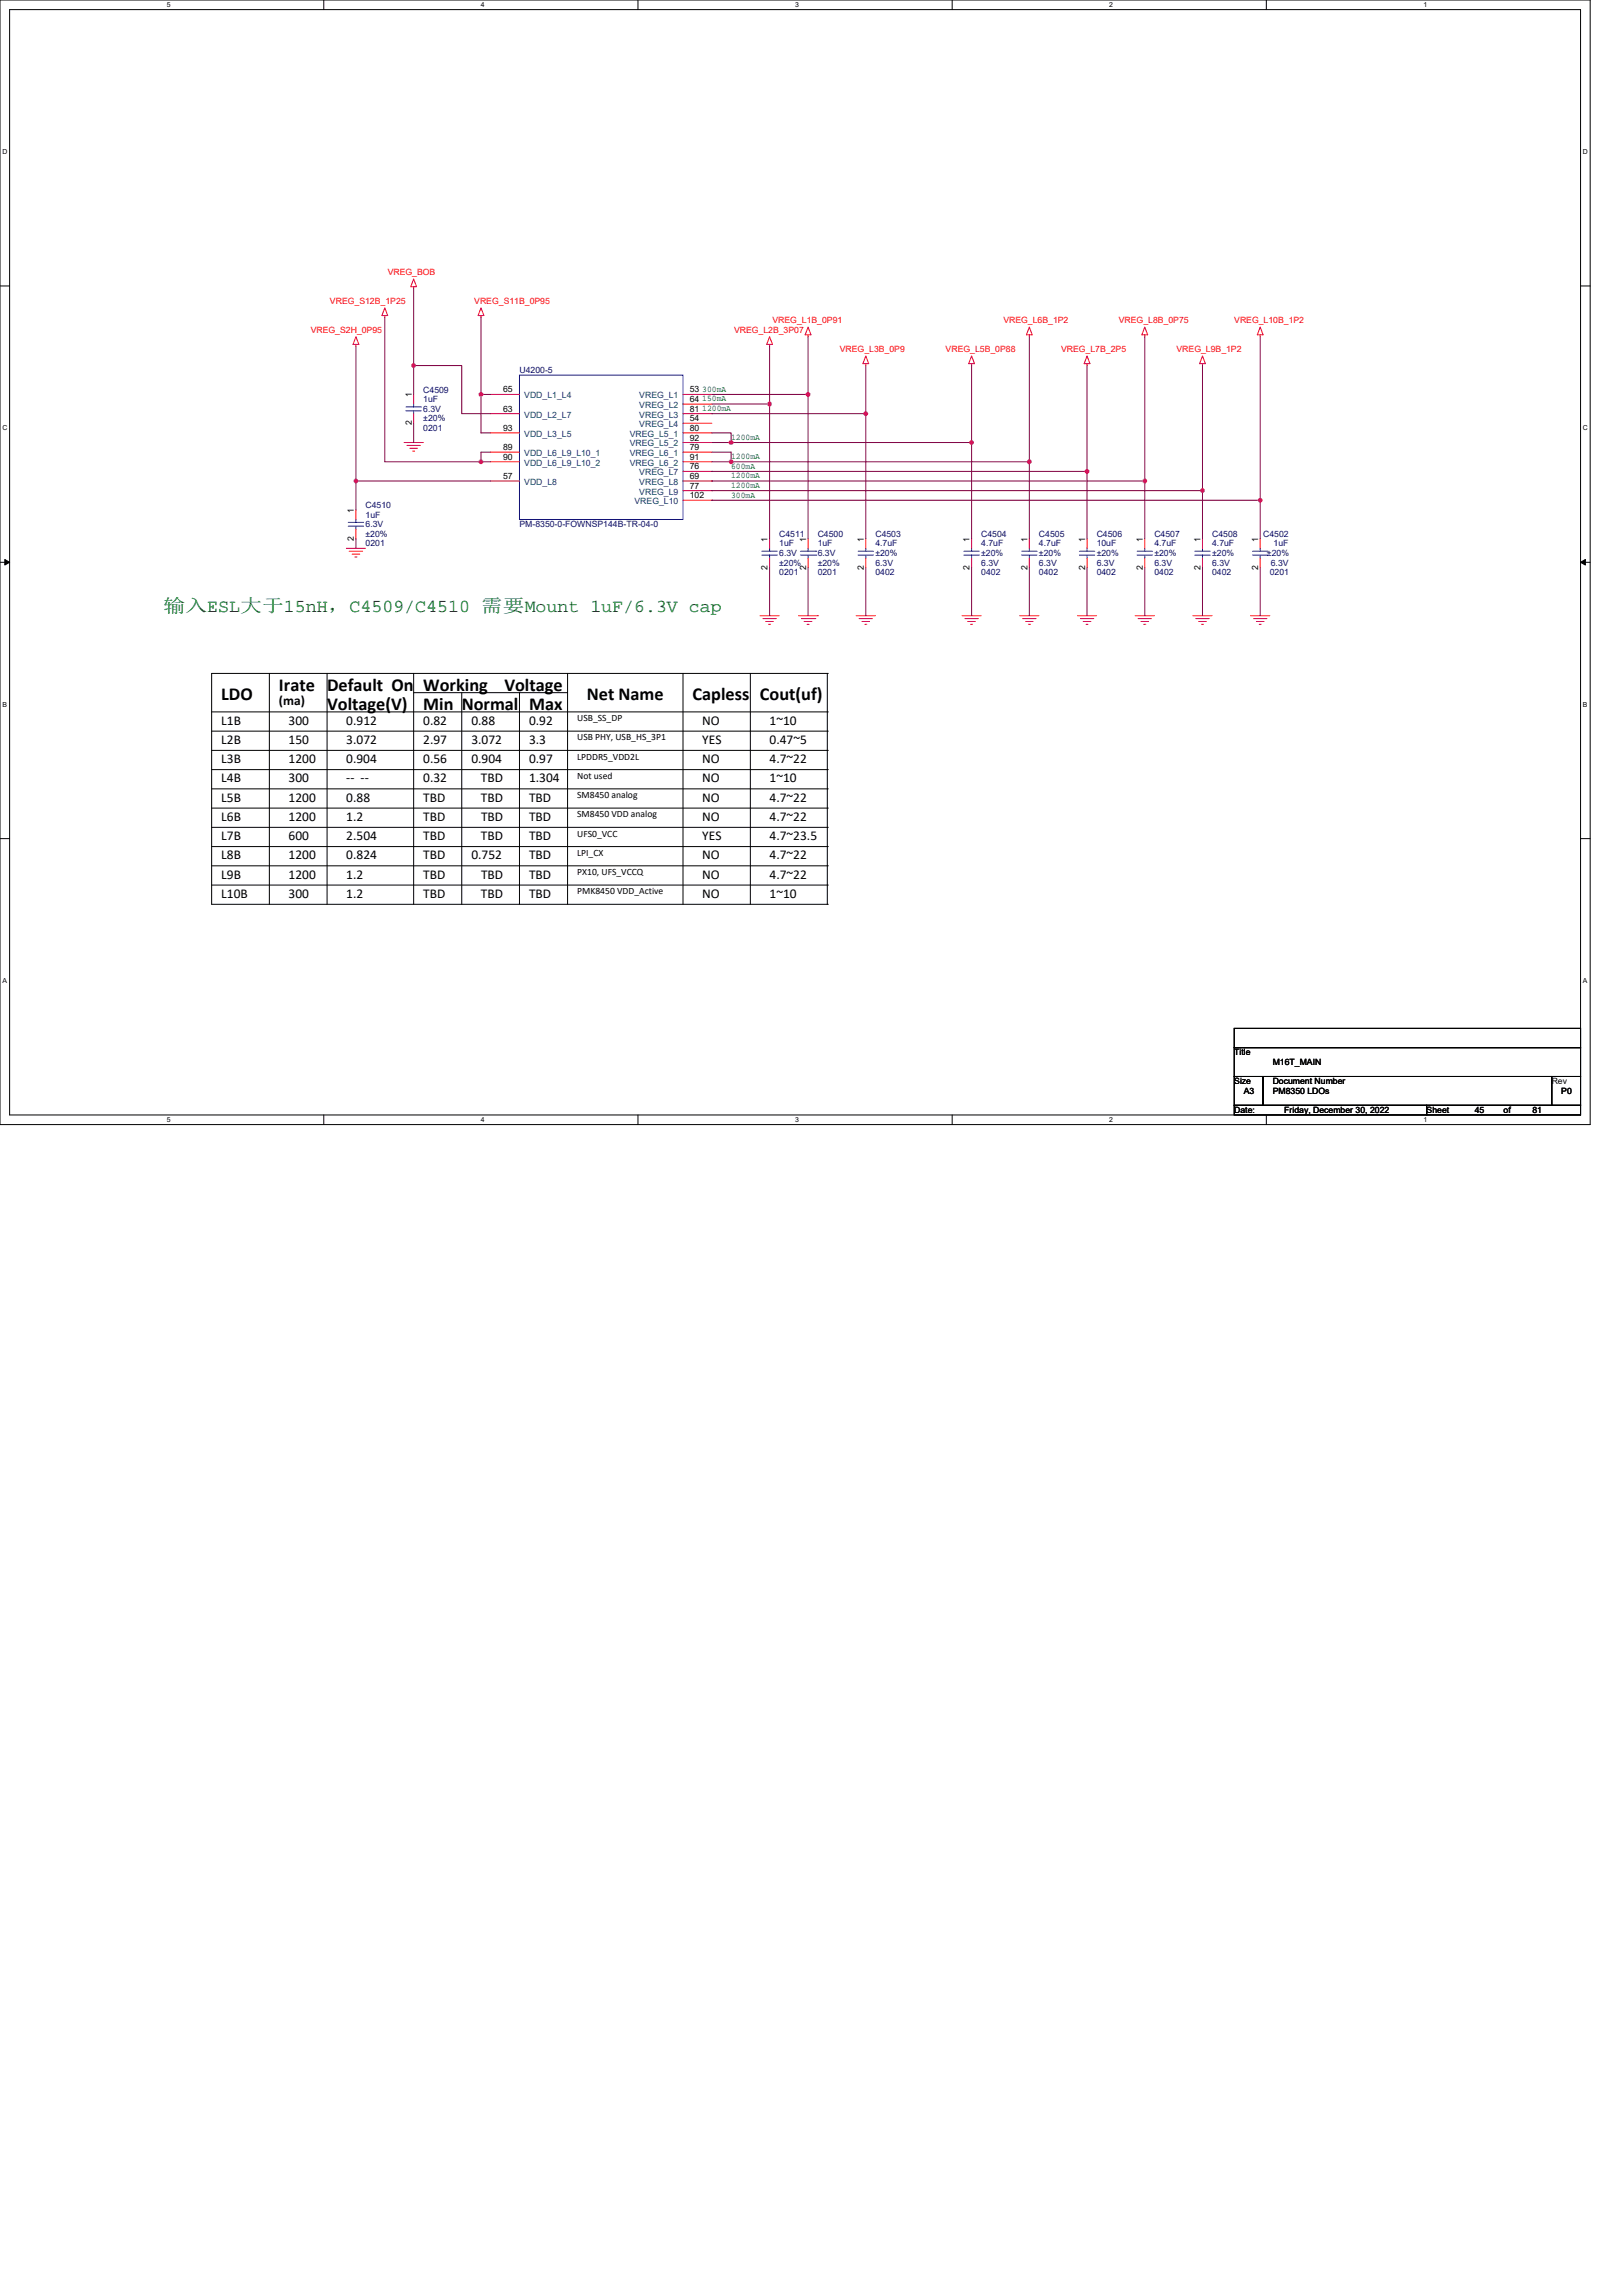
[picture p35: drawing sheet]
<svg xmlns="http://www.w3.org/2000/svg" width="210mm" height="297mm" viewBox="0 0 210 297" stroke-linecap="round" stroke-linejoin="round" font-family="sans-serif">
<defs><g id="words">
<text font-size="2.4" fill="#008000" x="21.2" y="79.1">输入ESL大于15nH，C4509/C4510 需要Mount 1uF/6.3V cap</text>
<g font-size="2.4">
<text x="36.1" y="89.4">Irate</text>
<text x="42.3" y="89.4">Default On</text>
<text x="54.8" y="89.4">Working</text>
<text x="65.3" y="89.4">Voltage</text>
<text x="28.6" y="90.6">LDO</text>
<text x="42.3" y="91.9">Voltage(V)</text>
<text x="54.8" y="91.9">Min Normal</text>
<text x="68.5" y="91.9">Max</text>
<text x="75.9" y="90.6">Net Name</text>
<text x="89.6" y="90.6">Capless</text>
<text x="98.3" y="90.6">Cout(uf)</text>
</g>
<g font-size="1.7">
<text x="28.6" y="93.8">L1B</text>
<text x="36.1" y="91.3">(ma)</text>
<text x="37.3" y="93.8">300</text>
<text x="44.8" y="93.8">0.912</text>
<text x="54.8" y="93.8">0.82</text>
<text x="61" y="93.8">0.88</text>
<text x="68.5" y="93.8">0.92</text>
<text x="90.9" y="93.8">NO</text>
<text x="99.6" y="93.8">1~10</text>
<text x="28.6" y="98.7">L3B</text>
<text x="28.6" y="101.2">L4B</text>
<text x="28.6" y="96.2">L2B</text>
<text x="37.3" y="96.2">150</text>
<text x="37.3" y="98.7">1200</text>
<text x="37.3" y="101.2">300</text>
<text x="44.8" y="98.7">0.904</text>
<text x="44.8" y="96.2">3.072</text>
<text x="44.8" y="101.2">‐‐ ‐‐</text>
<text x="54.8" y="98.7">0.56</text>
<text x="54.8" y="101.2">0.32</text>
<text x="54.8" y="96.2">2.97</text>
<text x="61" y="96.2">3.072</text>
<text x="61" y="98.7">0.904</text>
<text x="62.2" y="101.2">TBD</text>
<text x="68.5" y="101.2">1.304</text>
<text x="68.5" y="98.7">0.97</text>
<text x="68.5" y="96.2">3.3</text>
<text x="90.9" y="101.2">NO</text>
<text x="90.9" y="96.2">YES</text>
<text x="90.9" y="98.7">NO</text>
<text x="99.6" y="101.2">1~10</text>
<text x="99.6" y="96.2">0.47~5</text>
<text x="99.6" y="98.7">4.7~22</text>
<text x="28.6" y="103.7">L5B</text>
<text x="28.6" y="106.2">L6B</text>
<text x="37.3" y="103.7">1200</text>
<text x="37.3" y="106.2">1200</text>
<text x="44.8" y="106.2">1.2</text>
<text x="44.8" y="103.7">0.88</text>
<text x="54.8" y="106.2">TBD</text>
<text x="54.8" y="103.7">TBD</text>
<text x="62.2" y="103.7">TBD</text>
<text x="62.2" y="106.2">TBD</text>
<text x="68.5" y="106.2">TBD</text>
<text x="68.5" y="103.7">TBD</text>
<text x="90.9" y="106.2">NO</text>
<text x="90.9" y="103.7">NO</text>
<text x="99.6" y="103.7">4.7~22</text>
<text x="99.6" y="106.2">4.7~22</text>
<text x="28.6" y="108.7">L7B</text>
<text x="28.6" y="111.2">L8B</text>
<text x="28.6" y="113.7">L9B</text>
<text x="37.3" y="113.7">1200</text>
<text x="37.3" y="111.2">1200</text>
<text x="37.3" y="108.7">600</text>
<text x="44.8" y="113.7">1.2</text>
<text x="44.8" y="108.7">2.504</text>
<text x="44.8" y="111.2">0.824</text>
<text x="54.8" y="113.7">TBD</text>
<text x="54.8" y="111.2">TBD</text>
<text x="54.8" y="108.7">TBD</text>
<text x="61" y="111.2">0.752</text>
<text x="62.2" y="108.7">TBD</text>
<text x="62.2" y="113.7">TBD</text>
<text x="68.5" y="108.7">TBD</text>
<text x="68.5" y="111.2">TBD</text>
<text x="68.5" y="113.7">TBD</text>
<text x="90.9" y="111.2">NO</text>
<text x="90.9" y="113.7">NO</text>
<text x="90.9" y="108.7">YES</text>
<text x="99.6" y="113.7">4.7~22</text>
<text x="99.6" y="108.7">4.7~23.5</text>
<text x="99.6" y="111.2">4.7~22</text>
<text x="28.6" y="116.2">L10B</text>
<text x="37.3" y="116.2">300</text>
<text x="44.8" y="116.2">1.2</text>
<text x="54.8" y="116.2">TBD</text>
<text x="62.2" y="116.2">TBD</text>
<text x="68.5" y="116.2">TBD</text>
<text x="90.9" y="116.2">NO</text>
<text x="99.6" y="116.2">1~10</text>
</g>
<g font-size="1.2">
<text x="74.7" y="95.8">USB PHY, USB_HS_3P1</text>
<text x="74.7" y="93.3">USB_SS_DP</text>
<text x="74.7" y="98.3">LPDDR5_VDD2L</text>
<text x="74.7" y="100.8">Not used</text>
<text x="74.7" y="105.7">SM8450 VDD analog</text>
<text x="74.7" y="103.2">SM8450 analog</text>
<text x="74.7" y="113.2">PX10, UFS_VCCQ</text>
<text x="74.7" y="108.2">UFS0_VCC</text>
<text x="74.7" y="110.7">LPI_CX</text>
<text x="74.7" y="115.7">PMK8450 VDD_Active</text>
</g>
<g font-size="1.1" fill="#f00">
<text x="50.2" y="35.6">VREG_BOB</text>
<text x="42.7" y="39.3">VREG_S12B_1P25</text>
<text x="61.4" y="39.3">VREG_S11B_0P95</text>
<text x="99.9" y="41.8">VREG_L1B_0P91</text>
<text x="129.8" y="41.8">VREG_L6B_1P2</text>
<text x="144.7" y="41.8">VREG_L8B_0P75</text>
<text x="159.7" y="41.8">VREG_L10B_1P2</text>
<text x="40.2" y="43.1">VREG_S2H_0P95</text>
<text x="95" y="43.1">VREG_L2B_3P07</text>
<text x="108.7" y="45.6">VREG_L3B_0P9</text>
<text x="122.3" y="45.6">VREG_L5B_0P88</text>
<text x="137.3" y="45.6">VREG_L7B_2P5</text>
<text x="152.2" y="45.6">VREG_L9B_1P2</text>
</g>
<g font-size="1.1">
<text x="53.3" y="51.4" transform="rotate(-90 53.3 51.4)">1</text>
<text x="65.1" y="50.8">65</text>
<text x="65.1" y="53.3">63</text>
<text x="89.2" y="50.8">53</text>
<text x="89.2" y="52">64</text>
<text x="89.2" y="53.3">81</text>
<text x="53.3" y="55" transform="rotate(-90 53.3 55)">2</text>
<text x="65.1" y="55.8">93</text>
<text x="65.1" y="58.2">89</text>
<text x="65.1" y="59.5">90</text>
<text x="89.2" y="54.5">54</text>
<text x="89.2" y="55.8">80</text>
<text x="89.2" y="57">92</text>
<text x="89.2" y="58.2">79</text>
<text x="89.2" y="59.5">91</text>
<text x="65.1" y="62">57</text>
<text x="89.2" y="64.5">102</text>
<text x="89.2" y="60.7">76</text>
<text x="89.2" y="62">69</text>
<text x="89.2" y="63.2">77</text>
<text x="45.8" y="69.9" transform="rotate(-90 45.8 69.9)">2</text>
<text x="45.8" y="66.3" transform="rotate(-90 45.8 66.3)">1</text>
<text x="99.3" y="70.1" transform="rotate(-90 99.3 70.1)">1</text>
<text x="104.3" y="70.1" transform="rotate(-90 104.3 70.1)">1</text>
<text x="111.8" y="70.1" transform="rotate(-90 111.8 70.1)">1</text>
<text x="125.5" y="70.1" transform="rotate(-90 125.5 70.1)">1</text>
<text x="132.9" y="70.1" transform="rotate(-90 132.9 70.1)">1</text>
<text x="140.4" y="70.1" transform="rotate(-90 140.4 70.1)">1</text>
<text x="147.9" y="70.1" transform="rotate(-90 147.9 70.1)">1</text>
<text x="155.3" y="70.1" transform="rotate(-90 155.3 70.1)">1</text>
<text x="162.8" y="70.1" transform="rotate(-90 162.8 70.1)">1</text>
<text x="99.3" y="73.7" transform="rotate(-90 99.3 73.7)">2</text>
<text x="104.3" y="73.7" transform="rotate(-90 104.3 73.7)">2</text>
<text x="111.8" y="73.7" transform="rotate(-90 111.8 73.7)">2</text>
<text x="125.5" y="73.7" transform="rotate(-90 125.5 73.7)">2</text>
<text x="132.9" y="73.7" transform="rotate(-90 132.9 73.7)">2</text>
<text x="140.4" y="73.7" transform="rotate(-90 140.4 73.7)">2</text>
<text x="147.9" y="73.7" transform="rotate(-90 147.9 73.7)">2</text>
<text x="155.3" y="73.7" transform="rotate(-90 155.3 73.7)">2</text>
<text x="162.8" y="73.7" transform="rotate(-90 162.8 73.7)">2</text>
<text x="159.7" y="136.5">Title</text>
<text x="164.7" y="137.8">M16T_MAIN</text>
<text x="159.7" y="140.3">Size</text>
<text x="160.9" y="141.5">A3</text>
<text x="164.7" y="140.3">Document Number</text>
<text x="164.7" y="141.5">PM8350 LDOs</text>
<text x="200.8" y="140.3">Rev</text>
<text x="202" y="141.5">P0</text>
<text x="159.7" y="144">Date:</text>
<text x="166.2" y="144">Friday, December 30, 2022</text>
<text x="184.6" y="144">Sheet</text>
<text x="190.8" y="144">45</text>
<text x="194.5" y="144">of</text>
<text x="198.3" y="144">81</text>
</g>
<g font-size="1.1" fill="#000080">
<text x="54.8" y="50.8">C4509</text>
<text x="54.8" y="52">1uF</text>
<text x="54.8" y="53.3">6.3V</text>
<text x="67.2" y="48.3">U4200-5</text>
<text x="54.8" y="55.8">0201</text>
<text x="54.8" y="54.5">±20%</text>
<text x="47.3" y="65.7">C4510</text>
<text x="47.3" y="67">1uF</text>
<text x="47.3" y="70.7">0201</text>
<text x="47.3" y="68.2">6.3V</text>
<text x="47.3" y="69.5">±20%</text>
<text x="67.2" y="68.2">PM-8350-0-FOWNSP144B-TR-04-0</text>
<text x="100.8" y="69.5">C4511</text>
<text x="100.8" y="70.7">1uF</text>
<text x="100.8" y="71.9">6.3V</text>
<text x="105.8" y="69.5">C4500</text>
<text x="105.8" y="70.7">1uF</text>
<text x="105.8" y="71.9">6.3V</text>
<text x="113.3" y="69.5">C4503</text>
<text x="113.3" y="70.7">4.7uF</text>
<text x="113.3" y="71.9">±20%</text>
<text x="126.9" y="69.5">C4504</text>
<text x="126.9" y="70.7">4.7uF</text>
<text x="126.9" y="71.9">±20%</text>
<text x="134.4" y="69.5">C4505</text>
<text x="134.4" y="70.7">4.7uF</text>
<text x="134.4" y="71.9">±20%</text>
<text x="141.9" y="69.5">C4506</text>
<text x="141.9" y="70.7">10uF</text>
<text x="141.9" y="71.9">±20%</text>
<text x="149.4" y="69.5">C4507</text>
<text x="149.4" y="70.7">4.7uF</text>
<text x="149.4" y="71.9">±20%</text>
<text x="156.8" y="69.5">C4508</text>
<text x="156.8" y="70.7">4.7uF</text>
<text x="156.8" y="71.9">±20%</text>
<text x="163.4" y="69.5">C4502</text>
<text x="163.9" y="71.9">±20%</text>
<text x="164.8" y="70.7">1uF</text>
<text x="100.8" y="74.4">0201</text>
<text x="100.8" y="73.2">±20%</text>
<text x="105.8" y="74.4">0201</text>
<text x="105.8" y="73.2">±20%</text>
<text x="113.3" y="74.4">0402</text>
<text x="113.3" y="73.2">6.3V</text>
<text x="126.9" y="74.4">0402</text>
<text x="126.9" y="73.2">6.3V</text>
<text x="134.4" y="74.4">0402</text>
<text x="134.4" y="73.2">6.3V</text>
<text x="141.9" y="74.4">0402</text>
<text x="141.9" y="73.2">6.3V</text>
<text x="149.4" y="74.4">0402</text>
<text x="149.4" y="73.2">6.3V</text>
<text x="156.8" y="74.4">0402</text>
<text x="156.8" y="73.2">6.3V</text>
<text x="164.3" y="74.4">0201</text>
<text x="164.4" y="73.2">6.3V</text>
</g>
<g font-size="1.1" fill="#004080">
<text x="67.8" y="51.5">VDD_L1_L4</text>
<text x="82.7" y="51.5">VREG_L1</text>
<text x="82.7" y="52.8">VREG_L2</text>
<text x="67.8" y="54">VDD_L2_L7</text>
<text x="67.8" y="56.5">VDD_L3_L5</text>
<text x="67.8" y="59">VDD_L6_L9_L10_1</text>
<text x="81.5" y="56.5">VREG_L5_1</text>
<text x="81.5" y="57.8">VREG_L5_2</text>
<text x="81.5" y="59">VREG_L6_1</text>
<text x="82.7" y="54">VREG_L3</text>
<text x="82.7" y="55.3">VREG_L4</text>
<text x="67.8" y="60.2">VDD_L6_L9_L10_2</text>
<text x="67.8" y="62.7">VDD_L8</text>
<text x="81.5" y="60.2">VREG_L6_2</text>
<text x="82.1" y="65.2">VREG_L10</text>
<text x="82.7" y="61.5">VREG_L7</text>
<text x="82.7" y="62.7">VREG_L8</text>
<text x="82.7" y="64">VREG_L9</text>
</g>
<g font-size="1.1" fill="#008000">
<text x="90.9" y="50.7">300mA</text>
<text x="90.9" y="51.9">150mA</text>
<text x="90.9" y="53.2">1200mA</text>
<text x="94.6" y="56.9">1200mA</text>
<text x="94.6" y="59.4">1200mA</text>
<text x="94.6" y="60.6">600mA</text>
<text x="94.6" y="61.9">1200mA</text>
<text x="94.6" y="63.1">1200mA</text>
<text x="94.6" y="64.4">300mA</text>
</g>
<g font-size=".9">
<text x="21.6" y=".9">5</text>
<text x="62.2" y=".9">4</text>
<text x="102.9" y=".9">3</text>
<text x="143.5" y=".9">2</text>
<text x="184.2" y=".9">1</text>
<text x=".3" y="19.9">D</text>
<text x="204.8" y="19.9">D</text>
<text x=".3" y="55.7">C</text>
<text x="204.8" y="55.7">C</text>
<text x=".3" y="91.4">B</text>
<text x="204.8" y="91.4">B</text>
<text x=".3" y="127.2">A</text>
<text x="204.8" y="127.2">A</text>
<text x="21.6" y="145.2">5</text>
<text x="62.2" y="145.2">4</text>
<text x="102.9" y="145.2">3</text>
<text x="143.5" y="145.2">2</text>
<text x="184.2" y="145.2">1</text>
</g>
</g></defs>
<path d="M0 0h205.7v145.5h-205.7zM1.2 1.2h203.3v143h-203.3z" fill="none" stroke="#000" stroke-width=".13"/>
<g fill="#fff">
<path d="M21.6 .1h.5v1h-.5z"/>
<path d="M21.6 144.4h.5v1h-.5z"/>
</g>
<path d="M41.9 0v1.2M41.9 144.2v1.3" fill="none" stroke="#000" stroke-width=".13"/>
<g fill="#fff">
<path d="M62.2 .1h.5v1h-.5z"/>
<path d="M62.2 144.4h.5v1h-.5z"/>
</g>
<path d="M82.5 0v1.2M82.5 144.2v1.3" fill="none" stroke="#000" stroke-width=".13"/>
<g fill="#fff">
<path d="M102.9 .1h.5v1h-.5z"/>
<path d="M102.9 144.4h.5v1h-.5z"/>
</g>
<path d="M123.2 0v1.2M123.2 144.2v1.3" fill="none" stroke="#000" stroke-width=".13"/>
<g fill="#fff">
<path d="M143.5 .1h.5v1h-.5z"/>
<path d="M143.5 144.4h.5v1h-.5z"/>
</g>
<path d="M163.8 0v1.2M163.8 144.2v1.3" fill="none" stroke="#000" stroke-width=".13"/>
<g fill="#fff">
<path d="M184.2 .1h.5v1h-.5z"/>
<path d="M184.2 144.4h.5v1h-.5z"/>
<path d="M.3 19.1h.7v1h-.7z"/>
<path d="M204.8 19.1h.6v1h-.6z"/>
<path d="M.3 54.9h.7v1h-.7z"/>
<path d="M204.8 54.9h.6v1h-.6z"/>
</g>
<path d="M0 37h1.2M204.5 37h1.2" fill="none" stroke="#000" stroke-width=".13"/>
<g fill="#fff">
<path d="M.3 90.6h.6v1h-.6z"/>
<path d="M204.8 90.6h.6v1h-.6z"/>
</g>
<path d="M0 72.7h1.2M204.5 72.7h1.2" fill="none" stroke="#000" stroke-width=".13"/>
<path d="M.6 72.4l.6 .3-.6 .4zM204.5 72.7l.6-.3v.7z" fill="#000" stroke="#000" stroke-width=".13"/>
<g fill="#fff">
<path d="M.3 126.4h.6v1h-.6z"/>
<path d="M204.8 126.4h.6v1h-.6z"/>
</g>
<g fill="none" stroke="#000" stroke-width=".13">
<path d="M27.4 92.1h79.6M27.4 94.6h79.6M27.4 97.1h79.6M27.4 99.6h79.6M34.8 87.1v29.9M42.3 87.1v29.9M53.5 87.1v29.9M53.5 89.6h19.9M59.7 89.6v27.4M67.2 89.6v27.4M73.4 87.1v29.9M88.4 87.1v29.9"/>
<path d="M97.1 87.1v29.9M107 87.1h.1M107 87.1v29.9M107 92.1h.1M107 94.6h.1M107 97.1h.1M107 99.6h.1M107 87.1h-79.6v29.9h79.6M0 108.5h1.2M27.4 102.1h79.6M27.4 104.5h79.6M27.4 107h79.6"/>
<path d="M27.4 109.5h79.6M27.4 112h79.6M27.4 114.5h79.6M107 102.1h.1M107 104.5h.1M107 107h.1M107 109.5h.1M107 112h.1M107 114.5h.1M107 117h.1M204.5 108.5h1.2M159.7 133h44.8v2.5h-44.8z"/>
<path d="M159.7 135.5h44.8v3.8h-44.8zM159.7 139.3h3.7v3.7h-3.7zM163.4 139.3h37.4v3.7h-37.4zM200.8 139.3h3.7v3.7h-3.7zM159.7 143h24.9v1.2h-24.9zM184.6 143h19.9v1.2h-19.9z"/>
</g>
<g fill="none" stroke="#f00" stroke-width=".13">
<path d="M49.8 39.8l.4 1h-.8zM53.5 37.1v.2M53.5 36.1l.4 1h-.8zM62.2 39.8l.4 1h-.7zM46.1 44.6v.2M46.1 43.6l.3 1h-.7zM49.8 40.8v.3M52.3 57.3h2.5M52.6 57.6h1.8M53 58h1M53.4 58.4h.2M53.5 51v1.3"/>
<path d="M53.5 53.5v1.3M62.2 40.8v.3M63.5 51h3.7M63.5 53.5h3.7M63.5 56h3.7M63.5 58.5h3.7M63.5 59.7h3.7M88.4 51h3.7M88.4 52.3h3.7M88.4 53.5h3.7M88.4 54.8h3.7M88.4 56h3.7"/>
<path d="M88.4 57.3h3.7M88.4 58.5h3.7M88.4 59.7h3.7M99.6 44.6v.2M99.6 43.6l.3 1h-.7zM104.5 43.3v.3M104.5 42.3l.4 1h-.7zM112 47v.3M112 46.1l.4 .9h-.8zM125.7 47v.3M125.7 46.1l.4 .9h-.8zM133.2 43.3v.3"/>
<path d="M133.2 42.3l.3 1h-.7zM140.6 47v.3M140.6 46.1l.4 .9h-.7zM148.1 43.3v.3M148.1 42.3l.4 1h-.8zM155.6 47v.3M155.6 46.1l.3 .9h-.7zM163 43.3v.3M163 42.3l.4 1h-.7zM44.8 70.9h2.5M45.2 71.3h1.7M45.6 71.7h.9"/>
<path d="M45.9 72.1h.3M46.1 66v1.2M46.1 68.5v1.2M63.5 62.2h3.7M88.4 61h3.7M88.4 62.2h3.7M88.4 63.5h3.7M88.4 64.7h3.7M98.3 79.7h2.5M99.6 69.7v1.2M99.6 72.2v1.2M103.3 79.7h2.5"/>
<path d="M104.5 69.7v1.2M104.5 72.2v1.2M105.8 79.7h.1M110.8 79.7h2.5M112 69.7v1.2M112 72.2v1.2M124.5 79.7h2.4M125.7 69.7v1.2M125.7 72.2v1.2M131.9 79.7h2.5M133.2 69.7v1.2M133.2 72.2v1.2"/>
<path d="M139.4 79.7h2.5M140.6 69.7v1.2M140.6 72.2v1.2M146.9 79.7h2.5M148.1 69.7v1.2M148.1 72.2v1.2M154.3 79.7h2.5M155.6 69.7v1.2M155.6 72.2v1.2M161.8 79.7h2.5M163 69.7v1.2M163 72.2v1.2"/>
<path d="M98.7 80h1.7M99.1 80.4h1M99.4 80.8h.3M103.7 80h1.7M104.1 80.4h.1M104.1 80.4h.9M104.4 80.8h.3M105.4 80h.1M111.1 80h1.8M111.5 80.4h1M111.9 80.8h.2M124.8 80h1.8"/>
<path d="M125.2 80.4h1M125.6 80.8h.2M132.3 80h1.7M132.7 80.4h1M133 80.8h.3M139.8 80h1.7M140.1 80.4h1M140.5 80.8h.3M147.2 80h1.8M147.6 80.4h1M148 80.8h.2M154.7 80h1.7"/>
<path d="M155.1 80.4h1M155.4 80.8h.3M162.2 80h1.7M162.5 80.4h1M162.9 80.8h.3"/>
</g>
<g fill="none" stroke="#00f" stroke-width=".13">
<path d="M52.5 52.6h2M52.5 53.1h2M53.5 52.3v.3M53.5 53.1v.4M67.2 48.5h21.2v18.7h-21.2zM45.1 67.6h1.9M45.1 68.1h1.9M46.1 67.2v.4M46.1 68.1v.4M98.6 71.3h2M98.6 71.8h2M99.6 70.9v.4"/>
<path d="M99.6 71.8v.4M103.5 71.3h2M103.5 71.8h2M104.5 70.9v.4M104.5 71.8v.4M105.5 71.3h.1M105.5 71.8h.1M111 71.3h2M111 71.8h2M112 70.9v.4M112 71.8v.4M124.7 71.3h2"/>
<path d="M124.7 71.8h2M125.7 70.9v.4M125.7 71.8v.4M132.2 71.3h2M132.2 71.8h2M133.2 70.9v.4M133.2 71.8v.4M139.6 71.3h2M139.6 71.8h2M140.6 70.9v.4M140.6 71.8v.4M147.1 71.3h2"/>
<path d="M147.1 71.8h2M148.1 70.9v.4M148.1 71.8v.4M154.6 71.3h2M154.6 71.8h2M155.6 70.9v.4M155.6 71.8v.4M162 71.3h2M162 71.8h2M163 70.9v.4M163 71.8v.4"/>
</g>
<g fill="none" stroke="#800040" stroke-width=".13">
<path d="M53.5 37.3v10M46.1 44.8v17.4M49.8 41.1v18.6h12.4M53.5 47.3h6.2v6.2h3.8M53.5 47.3v3.7M53.5 54.8v2.5M62.2 59.7h1.3M62.2 51h1.3M62.2 41.1v9.9M62.2 51v5h1.3M63.5 58.5h-1.3v1.2M92.1 53.5h19.9"/>
<path d="M92.1 57.3h2.5M92.1 59.7h2.5M92.1 56h2.5v1.3M92.1 58.5h2.5v1.2M92.1 51h12.4M92.1 53.5h.1M92.1 52.3h7.5M94.6 57.3h.1M94.6 59.7h.1M94.6 57.3h31.1M94.6 59.7h38.6M99.6 44.8v7.5"/>
<path d="M99.6 52.3v17.4M104.5 51v18.7M104.5 43.6v7.4M112 53.5v16.2M112 47.3v6.2M125.7 57.3v12.4M125.7 47.3v10M133.2 59.7v10M133.2 43.6v16.1M140.6 47.3v13.7M148.1 43.6v18.6M155.6 47.3v16.2"/>
<path d="M163 43.6v21.1M46.1 62.2h17.4M46.1 62.2v3.8M46.1 69.7v1.2M92.1 61h.1M92.1 62.2h.1M92.1 63.5h.1M92.1 64.7h.1M92.1 61h48.5M92.1 62.2h56M92.1 63.5h63.5M92.1 64.7h70.9"/>
<path d="M99.6 73.4v6.3M104.5 73.4v6.3M112 73.4v6.3M125.7 73.4v6.3M133.2 73.4v6.3M140.6 61v8.7M140.6 73.4v6.3M148.1 62.2v7.5M148.1 73.4v6.3M155.6 63.5v6.2M155.6 73.4v6.3M163 64.7v5"/>
<path d="M163 73.4v6.3"/>
</g>
<g fill="#f0f" stroke="#f0f" stroke-width=".13">
<circle cx="53.5" cy="47.3" r=".24"/>
<circle cx="62.2" cy="59.7" r=".24"/>
<circle cx="46" cy="62.2" r=".24"/>
<circle cx="104.5" cy="51" r=".24"/>
<circle cx="112" cy="53.5" r=".24"/>
<circle cx="140.6" cy="61" r=".24"/>
<circle cx="148.1" cy="62.2" r=".24"/>
<circle cx="155.6" cy="63.5" r=".24"/>
<circle cx="163" cy="64.7" r=".24"/>
<circle cx="125.7" cy="57.2" r=".24"/>
<circle cx="94.6" cy="57.2" r=".24"/>
<circle cx="133.2" cy="59.7" r=".24"/>
<circle cx="94.6" cy="59.7" r=".24"/>
<circle cx="62.2" cy="51" r=".24"/>
<circle cx="99.6" cy="52.3" r=".24"/>
</g>
<use href="#words"/>
</svg>
